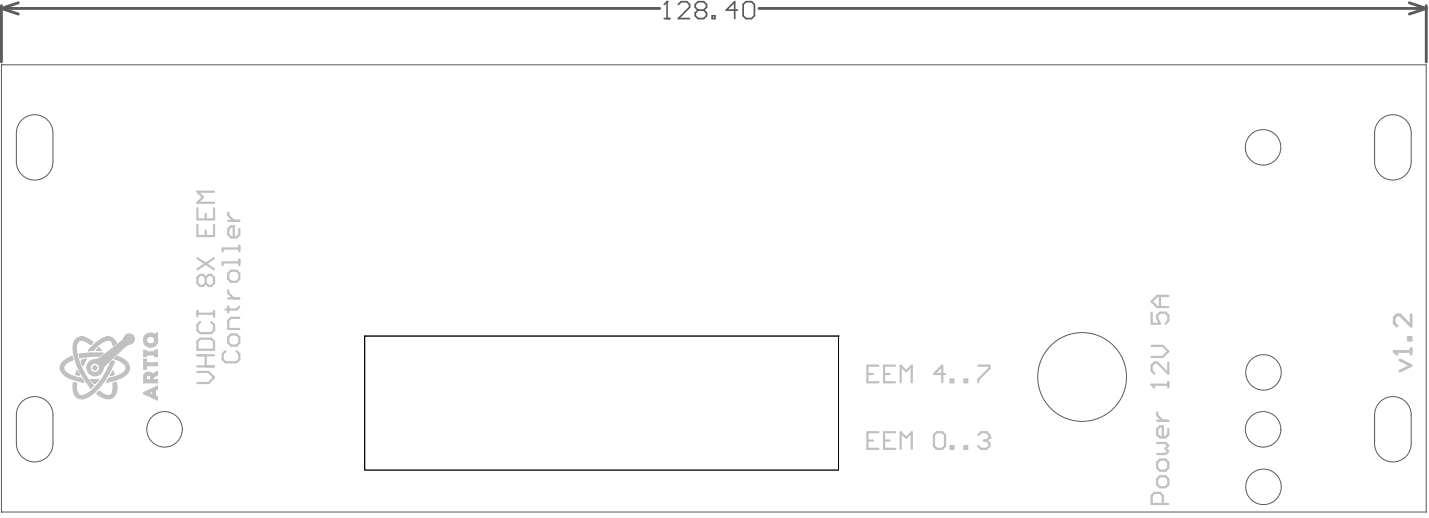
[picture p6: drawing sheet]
<svg xmlns="http://www.w3.org/2000/svg" width="429mm" height="155mm" viewBox="0 0 429 155" stroke-linecap="round" stroke-linejoin="round" font-family="sans-serif">
<g fill="none" stroke="#5a5a5a" stroke-width=".3">
<path d="M.4 19.4h.1M.4 19.4h427.4v134h-427.4M.4 19.4v134M4.9 39.9v8.6M15.9 39.9v8.6M412.3 39.9v8.6M423.3 39.9v8.6M109.4 100.7h.1M109.4 100.7v40.2h142.1v-40.2M109.4 100.7h142.1M251.5 100.7h.1M4.9 124.3v8.6"/>
<path d="M15.9 124.3v8.6M412.3 124.3v8.6M423.3 124.3v8.6M.4 153.4h.1"/>
</g>
<path d="M.4 1.7v16.9M.4 2.5l5.1 1.7M.4 2.5h197.5M5.5 .8l-5.1 1.7M227.6 2.5h200.2M422.7 .8l5.1 1.7M427.8 2.5l-5.1 1.7M427.8 1.7v16.9" fill="none" stroke="#5a5a5a" stroke-width=".84"/>
<path d="M199.2 5.6h1.7M200.1 .5v5.1" fill="none" stroke="#5a5a5a" stroke-width=".51"/>
<circle cx="200.1" cy=".5" r=".25" fill="#5a5a5a"/>
<path d="M200.1 .5l-.9 .8M203.5 1.3l.8-.8h1.7l.8 .8v.9l-3.3 3.4h3.3M209.4 3l-.9 .9v.8l.9 .9h1.7l.8-.9v-.8l-.8-.9M209.4 3l-.9-.8v-.9l.9-.8h1.7l.8 .8v.9l-.8 .8M209.4 3h1.7M213.6 4.7h.9v.9h-.9zM221.2 3h-3.4l2.6-2.5v5.1M222.9 1.3l.8-.8h1.7l.9 .8v3.4l-.9 .9h-1.7l-.8-.9z" fill="none" stroke="#5a5a5a" stroke-width=".51"/>
<g fill="none" stroke="#5a5a5a" stroke-width=".3">
<path d="M4.9 39.9a5.5 5.5 0 0 1 5.5-5.5 5.5 5.5 0 0 1 5.5 5.5M412.3 39.9a5.5 5.5 0 0 1 5.5-5.5 5.5 5.5 0 0 1 5.5 5.5M4.9 48.5a5.5 5.5 0 0 0 5.5 5.5 5.5 5.5 0 0 0 5.5-5.5M373.6 45.2a5.3 5.3 0 0 1 6.7-6.2 5.3 5.3 0 0 1 2.5 8.7 5.3 5.3 0 0 1-8.9-1.6l-.3-.8M412.3 48.5a5.5 5.5 0 0 0 5.5 5.5 5.5 5.5 0 0 0 5.5-5.5M373.8 112.6a5.3 5.3 0 0 1 6.6-6.1 5.3 5.3 0 0 1 2.5 8.6 5.3 5.3 0 0 1-8.9-1.5l-.2-.9M4.9 124.3a5.5 5.5 0 0 1 5.5-5.5 5.5 5.5 0 0 1 5.5 5.5M4.9 132.9a5.5 5.5 0 0 0 5.5 5.5 5.5 5.5 0 0 0 5.5-5.5M412.3 124.3a5.5 5.5 0 0 1 5.5-5.5 5.5 5.5 0 0 1 5.5 5.5M412.3 132.9a5.5 5.5 0 0 0 5.5 5.5 5.5 5.5 0 0 0 5.5-5.5M373.8 146.9a5.3 5.3 0 0 1 6.6-6.2 5.3 5.3 0 0 1 2.5 8.7 5.3 5.3 0 0 1-8.9-1.6l-.2-.8"/>
<circle cx="324.6" cy="113" r="13.3"/>
<circle cx="49.4" cy="128.7" r="5.3"/>
<circle cx="378.9" cy="128.7" r="5.3"/>
</g>
<g fill="#c0c0c0">
<path d="M23.2 111.2l.3 .4v.6h-.6z"/>
<path d="M24.5 107.9l1.4-.3-1 2z"/>
<path d="M28.2 109.7l.7 .1 .2 .4-.2 .5-.4 .2-.4-.3-.3-.4z"/>
<path d="M33.8 111.4l.5 .8-1 .2z"/>
<path d="M43.6 111.8a1.51 1.51 0 0 1 2.1 .3l1.5-.8v1.1l-1.1 .7-.1 .7h1.2v1h-4.1v-1h2v-.9l-.2-.4-.4-.1-.6 .5v.9h-.8v-1.3z"/>
<path d="M43.1 107.6h.8v1.1h3.3v.9h-3.3v1.1h-.8z"/>
<path d="M43.1 104.9h.8v.5h2.5v-.5h.8v2h-.8v-.5h-2.5v.5h-.8z"/>
<path d="M43.5 100.6a2.4 2.4 0 0 1 2.9-.5l.8-.4-.1 1.1a2.18 2.18 0 0 1-1.3 3.2 2.18 2.18 0 0 1-2.8-2.1h1a1.21 1.21 0 0 0 1.5 1.1 1.21 1.21 0 0 0 .7-1.6 1.24 1.24 0 0 0-1.3-.6 1.24 1.24 0 0 0-.9 1.1h-1z"/>
<path d="M43 117.6l4.2-1.9v.9l-.6 .3v1l-.8 .4v-1.1l-1.3 .6 1.3 .5 .8-.4v.7l.6 .3v1l-4.2-1.9z"/>
<path d="M27.3 113.7l2.1 .1-.8 .9-.6-.1z"/>
<path d="M29.7 117.3l1 .6 1.4 .6h.7l.7-.4 .3-.7 .1-2.5 1-.3 .1 1.8-.3 1.5a2.55 2.55 0 0 1-3.7 1.3l-1.9-1.2z"/>
<path d="M29.7 104.2l.5 .8-1.2-.1z"/>
<path d="M28.1 103.3l2.3-1.7 1.7-.6a2.36 2.36 0 0 1 2.7 1.9l-.8 .6-.3-.8-.7-.7a4.8 4.8 0 0 0-4.1 2l-1.1 1h-1.2z"/>
<path d="M18.2 109.2l2.3-2 1.1-.4 .2 .2v.8h-.2l-.6 .5h-.4l-1.2 1-.3 .5v.9l1 1.2h.3l.6 .5h.6l.5 .5 1.8 .2 .5 .4 .5 .6v.4h-.6l-.3-.3h-1.2l-.4-.4-1.4-.2-.6-.6h-.4l-1.8-1.8z"/>
<path d="M34.4 107.5l.8-.7a4.2 4.2 0 0 1 3.6 3.7l-.3 .9a8.4 8.4 0 0 1-6.4 3l.6-1a7.4 7.4 0 0 0 5-2.6l.1-.7a4.7 4.7 0 0 0-3.4-2.6z"/>
<path d="M26.9 108.3l1.2-.5 .1 .9-1.2 1 .3 1.5 1.4 .6 1.2-1-.2-1.6-1.5-.5-.1-.9h.8l.9-.4 7-5.4 1-1.6 1.3-.4 .9 .6 .3 1-.6 .3-.1-1-1-.3-.7 .6 .1 1 1 .3 1.3-.9a1.92 1.92 0 0 1-2 1.7l-7.4 7a2.46 2.46 0 0 1-1.6 2.2 2.46 2.46 0 0 1-2.7-.7l-.5-1.6 .1-.9z"/>
<path d="M23.8 106.2l4.2-.5 2.9 .2-1.1 .8-5.8 .5z"/>
<path d="M22.1 114.6l.9 .3a3.1 3.1 0 0 0 1 3.6h1.4a18.6 18.6 0 0 0 7.7-9.8l.6-.6 .6 .3a19.9 19.9 0 0 1-7.2 10.2l-1.8 .8a2.51 2.51 0 0 1-3.3-2.4z"/>
<path d="M23.2 101.3l1.6-.3 1.1 .3 2 1.2-.8 .6-1.4-.8-1.2-.3-1 .3-.4 .7-.2 1.3a19.4 19.4 0 0 0 5 11.2l-.6 .7a24.2 24.2 0 0 1-5.2-10 4.7 4.7 0 0 1 1.1-4.9z"/>
<circle cx="38.8" cy="101.6" r=".64"/>
</g>
<path d="M109.4 100.7h142.1v40.2h-142.1z" fill="none" stroke="#000" stroke-width=".3"/>
<g fill="none" stroke="#c0c0c0" stroke-width=".33">
<path d="M18.1 110v.5M21.1 107l-1.1 .6M21.2 107l.4-.2 .2 1-.2 .1M21.2 107h-.1M21.6 107.9l-1 .5M21.6 107.9h.1M21.9 116.1h.1M22 115.6l-.1 .1M22 103.9v.1M22 115.2v.1M22 114.9v.1M22.1 114.6l-.1 .6"/>
<path d="M23.3 111.4l.3 .7M23.6 112v.1M23.6 112.1h.1M23.6 112.4v.1M24.2 114.4h.1M24.3 114.4h.8M24.4 114.4h.1M24.6 114.4h.1M24.6 113.8l.1 .1M24.7 113.9l.3 .4M24.9 114.5h.1M25 114.3h.1"/>
<path d="M25 114.3l.1 .1M25 114.4h.1M27 115.9v.1M27 116h.1M27.1 116h.1M27.1 116l.1 .1M27.1 116.1h.1M27.2 116.2h.1M27.3 113.8l.1 .1M27.3 113.8h.1M27.4 113.9h.1M27.4 113.9l.5 .6"/>
<path d="M27.9 115.5h.1M27.9 115.5l-.7 .6M28.4 114.7h.1M29.2 114.1l-.4 .5"/>
</g>
<circle cx="23.6" cy="112" r=".17" fill="#c0c0c0"/>
<g fill="none" stroke="#c0c0c0" stroke-width=".33">
<path d="M23 115.3v.1M23 115.1h.1M23 114.9l-.1 .7M24.4 108.4l.4 .9M24.7 109.2v.1M24.8 109.3h.1M24.8 109.4v.1M24.8 109.5h.1M25.6 107.7l-.8 .1M25.6 107.7l.3-.1-1.1 1.9M25.6 107.7l-.8 1.8M26.6 105h.1"/>
<path d="M26.7 104.9h.1M26.7 104.8l-.1 .2M26.8 104.8h-.1M26.9 104.6l-.1 .2"/>
</g>
<path d="M28.2 108.7l-1.2 1" fill="none" stroke="#c0c0c0" stroke-width=".3"/>
<circle cx="26.6" cy="105" r=".17" fill="#c0c0c0"/>
<g fill="none" stroke="#c0c0c0" stroke-width=".33">
<path d="M23 114.9l-.9-.3 .9 .5M23.1 111l.5 1.5-.9-.3zM23.2 111.3l.1 .1M23.7 106.2l.3 1M23.8 106.2h-.1M24.1 106.2h-.1M24.1 107.2h-.1M24.1 101h.1M24.1 101h.9M24.1 107.1h.1M24.2 101h-.1M25 101h.1"/>
<path d="M25 101l.3 .1M25.2 106l-1.4 .2M26 102.5l1.2 .7 .7-.7M26.6 105h.1M26.6 105.1h.1M27 103.1h.1M27.3 113.7h2.2M27.5 106.8l-3.3 .3M27.6 103.9l-.7 .7M27.8 105l-1.2 .1M29 104.9l.7-.7 .7 .8M29.2 103.7l-1.2 1.2"/>
<path d="M29.3 114l-.1 .1M29.3 113.9v.1M29.3 113.9h.1M29.4 113.9h.1M29.4 113.9h-.1M29.4 113.8v.1M29.4 113.8h.1M29.5 113.8h-.1M29.5 113.7v.1M29.8 117.3l-.7 .7M29.8 117.3l.1 .1M29.9 117.4l.5 .3"/>
<path d="M30.2 105.8l.7 .1-1.1 .8M32 114.4l.1 .1M32.1 114.4h-.1M32.1 114.3v.1M32.2 101h.1M32.2 101h.8zM32.2 114.4h.1M32.6 114.4l-.5 .1M32.7 114.4h-.2M32.7 113.4l-.7 1M32.9 113.3h-.1M32.9 113.3h.1"/>
<path d="M33.1 108.7h.1M33.8 111.4l.3 .8M34 115.1h.1M34 115.4v.1M34 112.3l-.6 .1M34 112.3l.3-.1-.4-1-.6 1.1M34 115.8h.1M34 115.8v.1M34 116.1h.1M34.2 108.6l-.1 .1M34.2 108.5l-.3 .8M34.2 108.5h.1"/>
<path d="M34.2 108.4v.1M34.3 108.4l-.1 .1M34.3 108.3v.1M34.3 108.3h.1M34.3 108.3l-.6-.2-.6 .6M34.3 108.3l-1.2 .4M34.7 102.5v.1M34.7 102.6l.1 .2M34.8 102.9l-.8 .6M34.9 114.6l-1 .3 .1 .9M34.9 114.6v.3M34.9 114.7h.1"/>
<path d="M34.9 114.9h.1M34.9 114.9v.1M34.9 115v.2M34.9 115.1h.1M34.9 115.2h.1M35 115.2v.1M35 115.3v.2M35 115.3v.3M35.2 106.8l-.8 .7M36.7 102.1l-5.9 4.5M37.8 103.6l-5.4 5M38.8 110v.5"/>
<path d="M38.9 103.1h-.1M38.9 103.1h.1"/>
</g>
<path d="M28.2 108.7l1.5 .5 .2 1.6-1.2 1-1.4-.6-.3-1.5M37.9 101.2l.7-.6 1 .3 .1 1-.7 .6-1-.3zM43 117.6l4.2-1.9v.9l-.6 .3v1.7l.6 .3v1l-4.2-1.9zM43.1 104.9h.8v.5h2.5v-.5h.8v2h-.8v-.5h-2.5v.5h-.8zM43.1 107.6h.8v1.1h3.3v.9h-3.3v1.1h-.8zM43.9 113.6v.1M43.9 112.9v.9h1.2v-.9M44.5 117.8l1.3-.6v1.1zM45.7 112.1h.1M45.8 112.1l1.4-.8v1.1l-1.2 .7v.7h1.2v1h-4.1v-1.9M46.4 100.1l.8-.4v1l-.1 .2zM47 100.8l.1 .1" fill="none" stroke="#c0c0c0" stroke-width=".3"/>
<path d="M43.1 113.8h.8z" fill-rule="evenodd" fill="#c0c0c0"/>
<path d="M418.2 105.3h5.1M419.9 107.9l3.4 1.6-3.4 1.7M423.3 104.5v1.7" fill="none" stroke="#c0c0c0" stroke-width=".84"/>
<circle cx="418.2" cy="105.3" r=".42" fill="#c0c0c0"/>
<path d="M423.3 94.3v3.4l-3.4-3.4h-.9l-.8 .9v1.7l.8 .8M418.2 105.3l.8 .9M422.4 101.1h.9v.8h-.9z" fill="none" stroke="#c0c0c0" stroke-width=".84"/>
<g fill="none" stroke="#c0c0c0" stroke-width=".66">
<path d="M260.2 112.1h1.6M263.5 109.6h-3.3v5h3.3M265.2 112.1h1.6M268.5 109.6h-3.3v5h3.3M270.2 114.6v-5l1.6 1.6 1.7-1.6v5M283.5 112.1h-3.4l2.5-2.5v5M285.1 113.7h.9v.9h-.9zM289.3 113.7h.8v.9h-.8zM293.4 109.6h3.4v.8l-3.4 3.3v.9M260.2 132h1.6M263.5 129.5h-3.3v5h3.3M265.2 132h1.6"/>
<path d="M268.5 129.5h-3.3v5h3.3M270.2 134.5v-5l1.6 1.7 1.7-1.7v5M280.1 130.4l.9-.9h1.6l.9 .9v3.3l-.9 .8h-1.6l-.9-.8zM285.1 133.7h.9v.8h-.9zM289.3 133.7h.8v.8h-.8zM293.4 130.4l.9-.9h1.6l.9 .9v.8"/>
</g>
<circle cx="296.8" cy="131.2" r=".33" fill="#c0c0c0"/>
<g fill="none" stroke="#c0c0c0" stroke-width=".66">
<path d="M64.2 57.4h-5l1.7 1.7-1.7 1.7h5M59.2 62.4v3.3h5v-3.3M59.2 67.4v3.3h5v-3.3M59.2 77.4l5 3.3M61.7 64.1v1.6M61.7 69.1v1.6M64.2 77.4l-5 3.3M68.5 63.7v.8l1.6 1.7M68.5 66.2h3.3M71.8 74.5h-5v.8M71.8 78.6h-5v.9M71.8 68.7v1.6l-.8 .8h-1.7l-.8-.8v-1.6l.8-.9h.8v3.3"/>
<path d="M71.8 73.6v1.7M71.8 77.8v1.7M59.2 93.2v1.6M59.2 94h5M60 96.5l-.8 .8v1.7l.8 .8h3.4l.8-.8v-1.7l-.8-.8M61.7 83.2v1.7M61.7 83.2l.8-.8h.9l.8 .8v1.7l-.8 .8h-.9l-.8-.8M61.7 83.2l-.8-.8h-.9l-.8 .8v1.7l.8 .8h.9l.8-.8M64.2 93.2v1.6M68.5 82l.8-.9h1.7l.8 .9v1.6l-.8 .8h-1.7l-.8-.8zM68.5 86.9v.9l1.6 1.6M68.5 91.9v1.7"/>
<path d="M68.5 89.4h3.3M71.8 95.2h-2.5l-.8 .9v2.5h3.3M71.8 91.9l-.8 .9h-3.4M59.2 111.5h3.3l1.7 1.6-1.7 1.7h-3.3M59.2 109.8h5M59.2 106.5h5M60 101.5h3.4l.8 .8v2.5h-5v-2.5zM61.7 106.5v3.3M67.6 105.2l-.8 .9v1.6l.8 .8h3.4l.8-.8v-1.6l-.8-.9M68.5 101.1l.8-.9h1.7l.8 .9v1.6l-.8 .9h-1.7l-.8-.9zM345.4 115.3h5M350.4 114.4v1.7"/>
<path d="M295.1 132h.8M295.9 132l.9 .8v.9l-.9 .8h-1.6l-.9-.8M296.8 131.2l-.9 .8M347.1 138.5l.8-.8h1.7l.8 .8v1.7l-.8 .8h-1.7l-.8-.8zM347.1 123.6v.8l1.7 1.7M347.1 132.7h2.5l.8 .9-.8 .8 .8 .8-.8 .9h-2.5M347.1 126.1h3.3M350.4 128.6v1.6l-.8 .9h-1.7l-.8-.9v-1.6l.8-.9h.9v3.4M347.1 143.5l.8-.8h1.7l.8 .8v1.7l-.8 .8h-1.7l-.8-.8zM348.8 151v-2.5l-.9-.8h-1.6l-.9 .8v2.5h5"/>
</g>
<circle cx="345.4" cy="115.3" r=".33" fill="#c0c0c0"/>
<path d="M345.4 93.7v3.3h2.5l-.8-1.7v-.8l.8-.8h1.7l.8 .8v1.7l-.8 .8M347.9 88.7v3.3M350.4 88.7h-3.3l-1.7 1.6 1.7 1.7h3.3M345.4 115.3l.9 .8M345.4 103.6h3.4l1.6 1.7-1.6 1.7h-3.4M350.4 108.6v3.4l-3.3-3.4h-.8l-.9 .9v1.6l.9 .9" fill="none" stroke="#c0c0c0" stroke-width=".66"/>
<g fill="none" stroke="#c0c0c0" stroke-width=".33">
<path d="M18.1 110.5a5.7 5.7 0 0 0 4.5 3.5M20 107.6l-1.3 1.1-.6 1.3M20.6 108.4a1.93 1.93 0 0 0-1.5 1.9 1.93 1.93 0 0 0 1.6 1.8l3.3 1.2M21.9 115.7v.4M22 104l-.1 .5a19.2 19.2 0 0 0 5.1 11.4M22 115.3v.3M22.1 102.9l-.1 1M22.6 114l1.6 .4M22.9 115.6l.2 1.7M23.1 117.3v.1M23.6 112.3v.1M23.7 112.1h.1"/>
<path d="M23.7 112.1v.1M23.7 112.3h.1M23.7 112.2h.1M24 107.2h.1M24 113.3h.1M24 101a2.42 2.42 0 0 0-1.9 1.9M24.1 101h.1M24.1 113.3l.5 .5M24.4 108.3v.1M24.8 107.8l-.4 .5M25.3 101.1l1.3 .5 1.3 .9M26 102.5a1.84 1.84 0 0 0-2.2-.4 1.84 1.84 0 0 0-.9 2.1l.2 2 .7 2.4a23 23 0 0 0 4.1 6.9"/>
<path d="M26.6 105h.1M26.6 105.1h.1M27.8 105h.1M27.9 105h-.1M27.9 105h.1M27.9 114.5l.3 .2M27.9 104.9h.1M28 104.9h-.1M28.2 114.7h.1M28.4 114.7h-.1M28.4 114.7h.1M28.5 110.9a.62 .62 0 0 1-.6-.9 .62 .62 0 0 1 1-.2 .62 .62 0 0 1-.2 1l-.2 .1"/>
<path d="M28.5 114.7h.1M28.6 114.7h.1M28.7 114.7h.1M28.8 114.6l-.1 .1M29 104.9l1.4 .1M29.8 106.7l-2.3 .1M30.2 105.8l-5 .2M30.8 106.6l-1.6 1.1a2.63 2.63 0 0 0-2.5 1 2.63 2.63 0 0 0-.3 2.7 2.58 2.58 0 0 0 2.9 1.1 2.58 2.58 0 0 0 1.8-2.5l1.3-1.4M32.1 101a8.5 8.5 0 0 0-4.5 2.9M32.1 101h.1M32.2 101h.1M32.7 113.4h.1"/>
<path d="M32.8 113.3h.1M33 101l1 .5 .7 1.1M33.1 108.7a16.5 16.5 0 0 1-7.9 9.7 1.47 1.47 0 0 1-2.1-1M33.3 112.4h.1M33.3 112.3h.1M33.4 112.4h.1M33.8 117.4a1.79 1.79 0 0 1-3 .6l-.4-.3M33.9 109.3a17.7 17.7 0 0 1-8.1 9.9 2.73 2.73 0 0 1-2.9-.3 2.73 2.73 0 0 1-1-2.8M34 103.5a1.71 1.71 0 0 0-1.1-1.5 1.71 1.71 0 0 0-1.9 .4l-1.8 1.3M34 115.8v.1M34 115.9v.2M34 116.1l-.2 1.3"/>
<path d="M34.4 107.5l2.2 1.1a1.8 1.8 0 0 1 1.3 1.8 1.8 1.8 0 0 1-1.4 1.6l-1.6 .7-2 .6M34.8 102.8v.1M34.9 117.5a2.73 2.73 0 0 1-4.6 1.3l-1.2-.8M35 115.3v.5M35 115.5v.6M35 115.6v.2M35 115.8v.3M35 116.1l-.1 1.4M35.2 106.8l1.2 .5a4.4 4.4 0 0 1 2.4 2.7M38.8 103.1l-1 .5M38.8 103.1h.1M38.8 110.5a6.2 6.2 0 0 1-5 3.6l-1.1 .3"/>
<path d="M40.3 101.6a1.53 1.53 0 0 1-1.4 1.5M40.3 101.6a1.64 1.64 0 0 0-1.7-1.5 1.64 1.64 0 0 0-1.6 1.6l-.3 .4"/>
</g>
<g fill="none" stroke="#c0c0c0" stroke-width=".3">
<path d="M43.9 112.9a.61 .61 0 0 1 .6-.5 .61 .61 0 0 1 .6 .5M45.7 112.1a1.45 1.45 0 0 0-1.6-.6 1.45 1.45 0 0 0-1 1.4M46.4 100.1a2.16 2.16 0 0 0-3.4 1.2 2.16 2.16 0 0 0 2.4 2.7 2.16 2.16 0 0 0 1.7-3.1"/>
<circle cx="38.8" cy="101.5" r=".63"/>
<circle cx="45.2" cy="101.9" r="1.17"/>
</g>
</svg>
